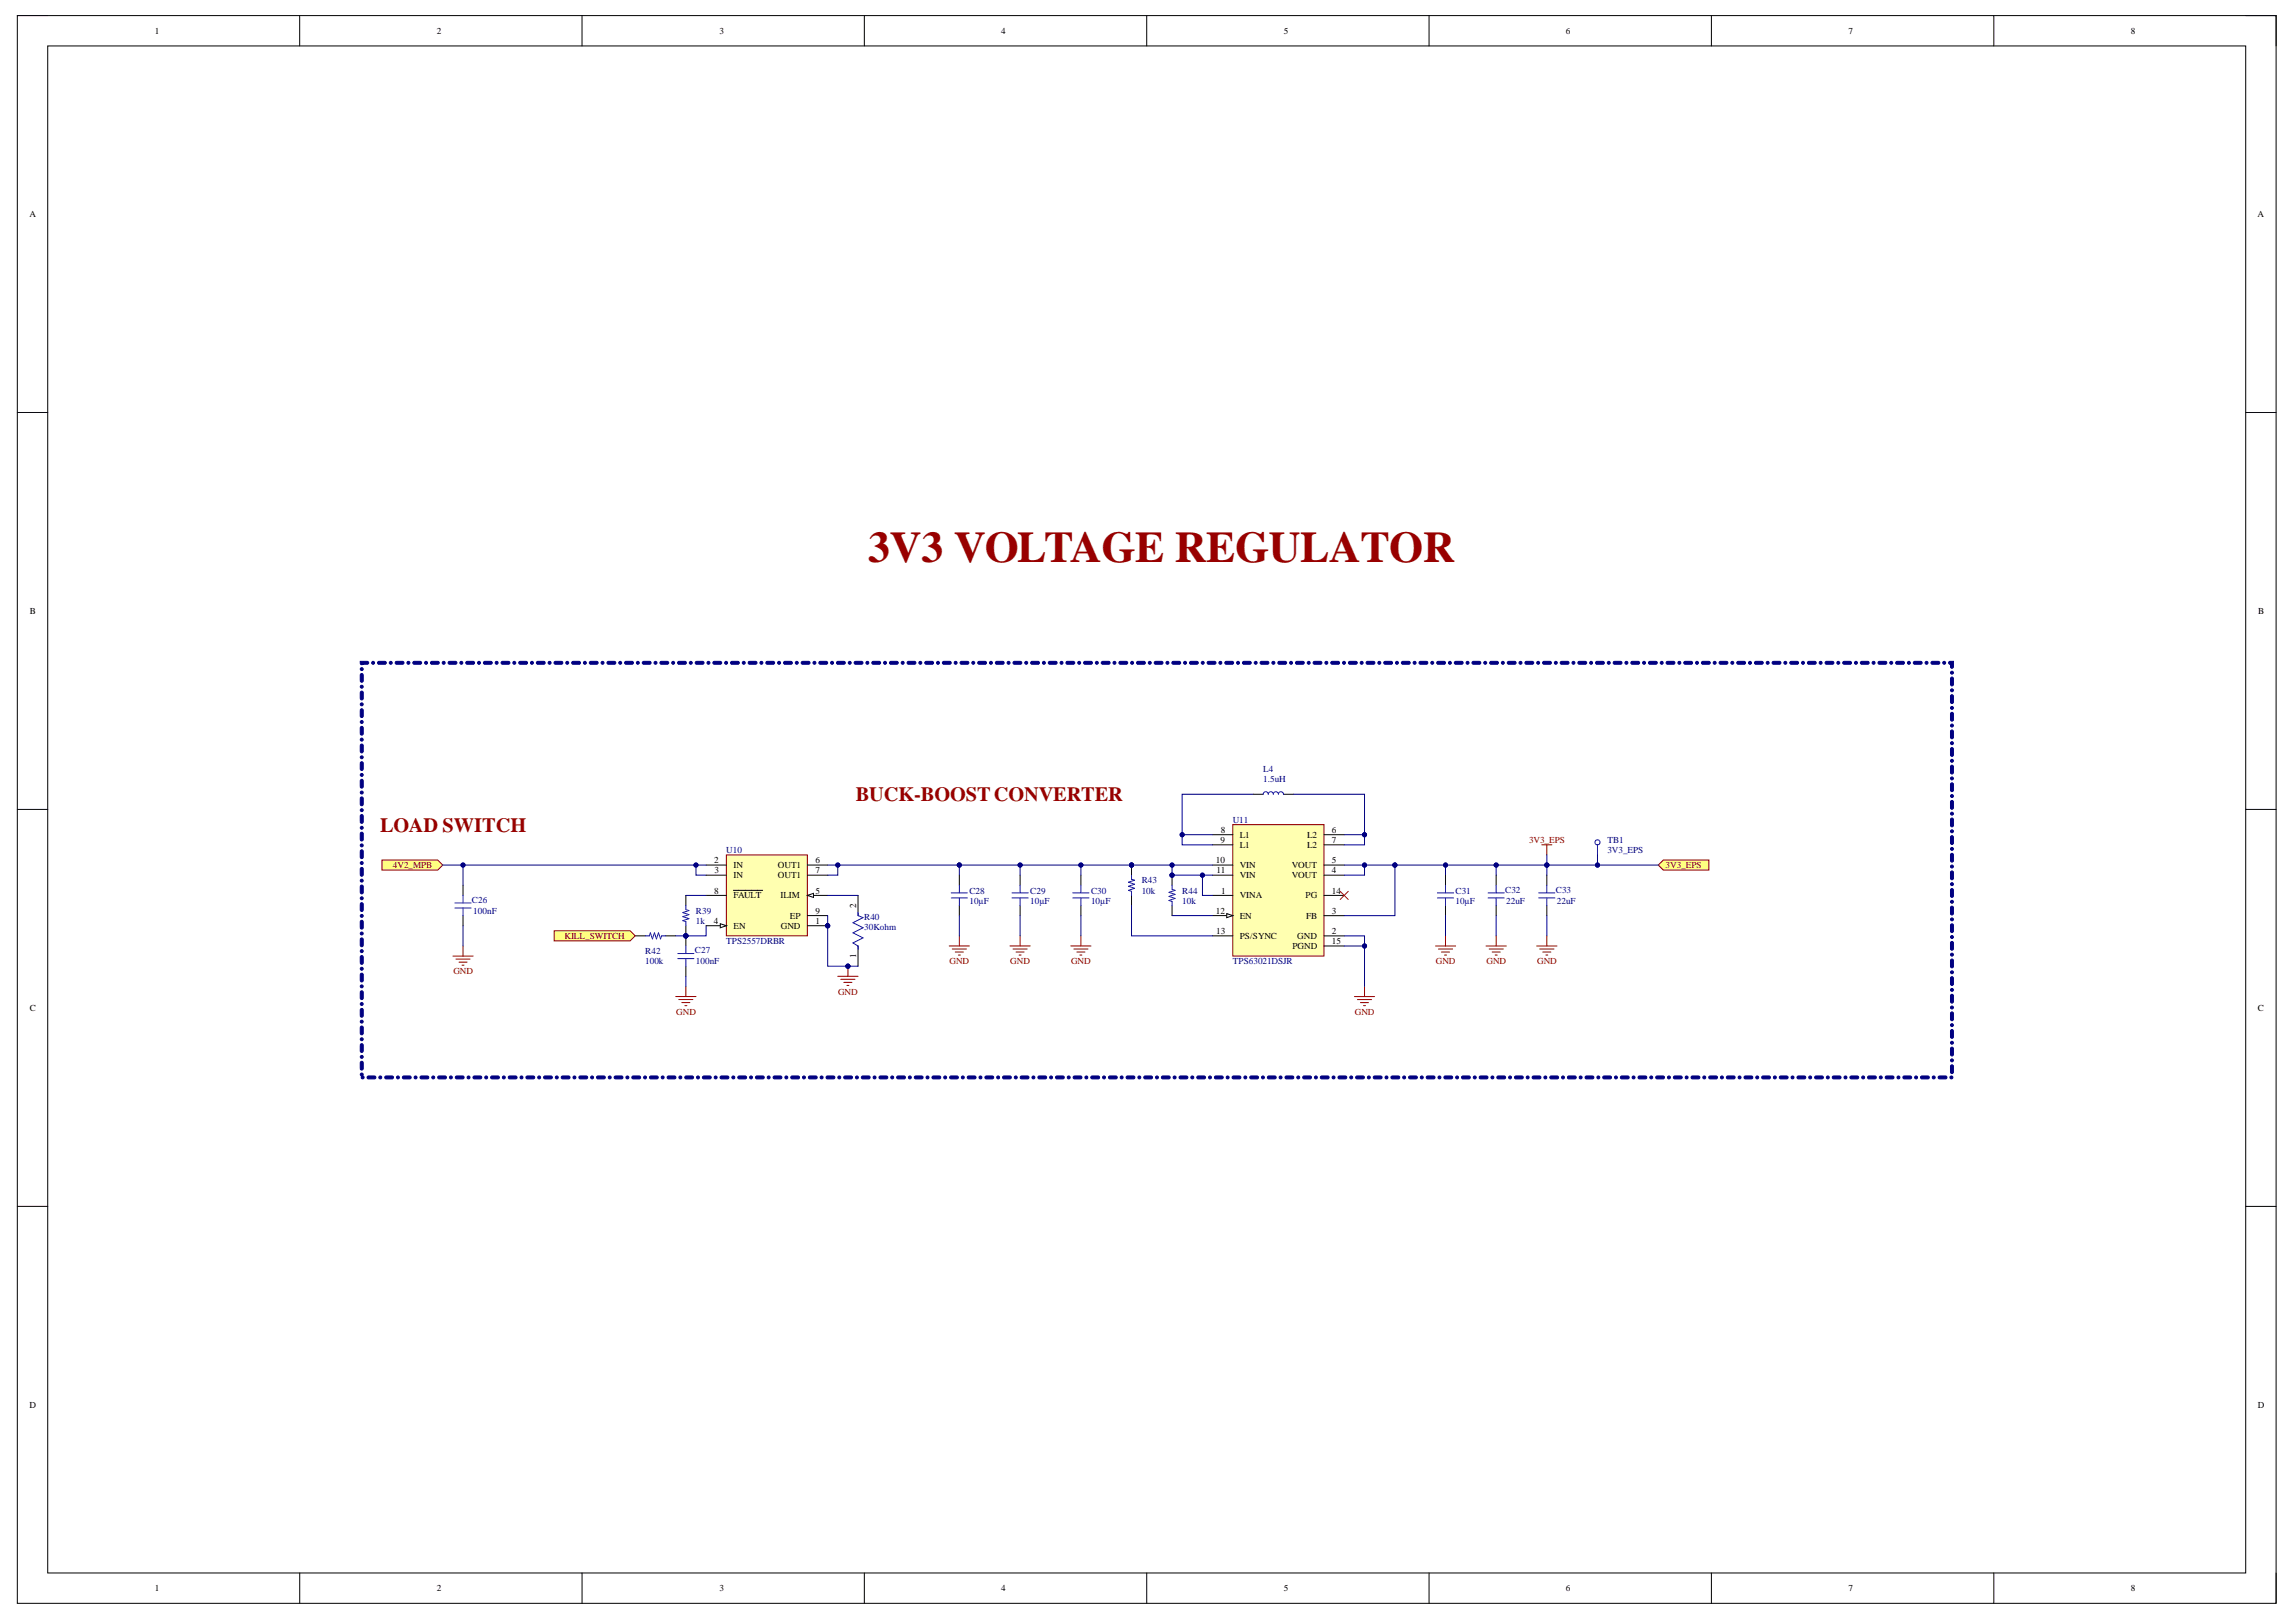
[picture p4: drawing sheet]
<svg xmlns="http://www.w3.org/2000/svg" width="297mm" height="210mm" viewBox="0 0 297 210" stroke-linecap="round" stroke-linejoin="round" font-family="sans-serif">
<defs><g id="words">
<text font-size="5.7" fill="#980000" x="112.3" y="72.8">3V3 VOLTAGE REGULATOR</text>
<g font-size="2.6" fill="#980000">
<text x="49.2" y="107.6">LOAD SWITCH</text>
<text x="110.7" y="103.7">BUCK-BOOSTCONVERTER</text>
</g>
<g font-size="1.2">
<text x="20" y="4.4">1</text>
<text x="56.5" y="4.4">2</text>
<text x="93.1" y="4.4">3</text>
<text x="129.5" y="4.4">4</text>
<text x="166.1" y="4.4">5</text>
<text x="202.6" y="4.4">6</text>
<text x="239.1" y="4.4">7</text>
<text x="275.7" y="4.4">8</text>
<text x="3.8" y="28.1">A</text>
<text x="292.1" y="28.1">A</text>
<text x="3.8" y="79.5">B</text>
<text x="292.2" y="79.5">B</text>
<text x="157.9" y="107.8">8</text>
<text x="172.3" y="107.8">6</text>
<text x="92.4" y="111.7">2</text>
<text x="92.4" y="113">3</text>
<text x="94.9" y="112.3">IN</text>
<text x="94.9" y="113.6">IN</text>
<text x="100.6" y="112.3">OUT1</text>
<text x="100.6" y="113.6">OUT1</text>
<text x="105.5" y="111.7">6</text>
<text x="105.5" y="113">7</text>
<text x="157.3" y="111.7">10</text>
<text x="157.4" y="113">11</text>
<text x="157.9" y="109.1">9</text>
<text x="160.4" y="112.3">VIN</text>
<text x="160.4" y="113.6">VIN</text>
<text x="160.4" y="108.4">L1</text>
<text x="160.4" y="109.7">L1</text>
<text x="167.1" y="113.6">VOUT</text>
<text x="167.1" y="112.3">VOUT</text>
<text x="169.1" y="108.4">L2</text>
<text x="169.1" y="109.7">L2</text>
<text x="172.3" y="113">4</text>
<text x="172.3" y="111.7">5</text>
<text x="172.3" y="109.1">7</text>
<text x="92.4" y="119.6">4</text>
<text x="92.4" y="115.6">8</text>
<text x="94.9" y="116.3">FAULT</text>
<text x="101" y="116.3">ILIM</text>
<text x="102.2" y="118.9">EP</text>
<text x="105.5" y="119.6">1</text>
<text x="105.5" y="115.6">5</text>
<text x="105.5" y="118.3">9</text>
<text x="110.7" y="117.4" transform="rotate(-90 110.7 117.4)">2</text>
<text x="157.3" y="118.3">12</text>
<text x="158" y="115.6">1</text>
<text x="160.4" y="116.3">VINA</text>
<text x="160.4" y="118.9">EN</text>
<text x="168.9" y="116.3">PG</text>
<text x="169" y="118.9">FB</text>
<text x="172.3" y="118.3">3</text>
<text x="172.3" y="115.6">14</text>
<text x="94.9" y="120.2">EN</text>
<text x="101" y="120.2">GND</text>
<text x="110.7" y="123.9" transform="rotate(-90 110.7 123.9)">1</text>
<text x="157.3" y="120.9">13</text>
<text x="160.4" y="121.5">PS/SYNC</text>
<text x="167.2" y="122.8">PGND</text>
<text x="167.8" y="121.5">GND</text>
<text x="172.3" y="120.9">2</text>
<text x="172.3" y="122.2">15</text>
<text x="3.8" y="130.8">C</text>
<text x="292.1" y="130.8">C</text>
<text x="3.8" y="182.2">D</text>
<text x="292.1" y="182.2">D</text>
<text x="20" y="205.9">1</text>
<text x="56.5" y="205.9">2</text>
<text x="93.1" y="205.9">3</text>
<text x="129.5" y="205.9">4</text>
<text x="166.1" y="205.9">5</text>
<text x="202.6" y="205.9">6</text>
<text x="239.1" y="205.9">7</text>
<text x="275.7" y="205.9">8</text>
</g>
<g font-size="1.2" fill="#000080">
<text x="163.4" y="101.2">1.5uH</text>
<text x="163.4" y="99.9">L4</text>
<text x="159.5" y="106.5">U11</text>
<text x="94" y="110.4">U10</text>
<text x="208" y="109.1">TB1</text>
<text x="208" y="110.4">3V3_EPS</text>
<text x="61.1" y="116.8">C26</text>
<text x="61.2" y="118.3">100nF</text>
<text x="90" y="119.6">1k</text>
<text x="90" y="118.3">R39</text>
<text x="111.8" y="119">R40</text>
<text x="125.4" y="116.9">10µF</text>
<text x="125.4" y="115.6">C28</text>
<text x="133.3" y="116.9">10µF</text>
<text x="133.3" y="115.6">C29</text>
<text x="141.1" y="116.9">10µF</text>
<text x="141.1" y="115.6">C30</text>
<text x="147.7" y="115.6">10k</text>
<text x="147.7" y="114.3">R43</text>
<text x="152.9" y="116.9">10k</text>
<text x="152.9" y="115.6">R44</text>
<text x="188.3" y="116.9">10µF</text>
<text x="188.3" y="115.6">C31</text>
<text x="194.7" y="115.5">C32</text>
<text x="194.9" y="116.9">22uF</text>
<text x="201.3" y="115.5">C33</text>
<text x="201.4" y="116.9">22uF</text>
<text x="83.5" y="124.8">100k</text>
<text x="83.5" y="123.5">R42</text>
<text x="89.9" y="123.3">C27</text>
<text x="90" y="124.8">100nF</text>
<text x="94" y="122.2">TPS2557DRBR</text>
<text x="111.8" y="120.3">30Kohm</text>
<text x="159.5" y="124.8">TPS63021DSJR</text>
</g>
<g font-size="1.2" fill="#800000">
<text x="50.8" y="112.3">4V2_MPB</text>
<text x="197.8" y="109.1">3V3_EPS</text>
<text x="215.5" y="112.3">3V3_EPS</text>
<text x="73" y="121.5">KILL_SWITCH</text>
<text x="122.8" y="124.8">GND</text>
<text x="130.7" y="124.8">GND</text>
<text x="138.6" y="124.8">GND</text>
<text x="185.8" y="124.8">GND</text>
<text x="192.3" y="124.8">GND</text>
<text x="198.9" y="124.8">GND</text>
<text x="58.6" y="126.1">GND</text>
<text x="87.5" y="131.3">GND</text>
<text x="108.4" y="128.7">GND</text>
<text x="175.3" y="131.3">GND</text>
</g>
</g></defs>
<g fill="none" stroke="#000" stroke-width=".13">
<path d="M2.2 2h292.3v205.5h-292.3zM2.2 2h4M6.2 5.9h284.3v197.7h-284.3zM38.8 2v3.9M75.3 2v3.9M111.8 2v3.9M148.4 2v3.9M184.9 2v3.9M221.4 2v3.9M257.9 2v3.9M290.5 2h4v3.9M2.2 53.4h4"/>
<path d="M290.5 53.4h4M2.2 104.7h4M59.9 114.6v1.3M59.9 118.5v1.3M290.5 104.7h4M2.2 156.1h4M290.5 156.1h4M38.8 203.6v3.9M75.3 203.6v3.9M111.8 203.6v3.9M148.4 203.6v3.9M184.9 203.6v3.9"/>
<path d="M221.4 203.6v3.9M257.9 203.6v3.9M294.5 203.6v3.9"/>
</g>
<path d="M58.9 116.9h2M58.9 117.5h2M59.9 115.9v1M59.9 117.5v1" fill="none" stroke="#00f" stroke-width=".13"/>
<path d="M58.6 123.7h2.6M59 124.1h1.8M59.4 124.5h1M59.8 124.9h.2M59.9 122.4v1.3" fill="none" stroke="#800000" stroke-width=".13"/>
<path d="M49.4 111.3h7.2l.7 .6-.7 .7h-7.2z" fill-rule="evenodd" fill="#ffff80"/>
<path d="M49.4 111.3h7.2l.7 .6-.7 .7h-7.2z" fill="none" stroke="#800000" stroke-width=".13"/>
<path d="M46.6 139.1a.2 .2 0 0 1 .4 0 .2 .2 0 0 1-.4 0zM46.7 137.4h.2l.1 .1v.8l-.2 .2-.2-.2zM46.6 136.8a.2 .2 0 0 1 .4 0 .2 .2 0 0 1-.4 0zM46.7 135.1h.2l.1 .1v.8l-.2 .2-.2-.2zM46.6 134.5a.2 .2 0 0 1 .4 0 .2 .2 0 0 1-.4 0zM46.7 132.8h.2l.1 .2v.7l-.2 .2-.2-.2zM46.6 132.2a.2 .2 0 0 1 .4 0 .2 .2 0 0 1-.4 0zM46.7 130.6h.2l.1 .1v.7l-.2 .2-.2-.2zM46.6 129.9a.2 .2 0 0 1 .4 0 .2 .2 0 0 1-.4 0zM46.7 128.3h.2l.1 .1v.8l-.2 .2-.2-.2zM46.6 127.6a.2 .2 0 0 1 .4 0 .2 .2 0 0 1-.4 0zM46.7 126h.2l.1 .1v.8l-.2 .2-.2-.2zM46.6 125.4a.2 .2 0 0 1 .4 0 .2 .2 0 0 1-.4 0zM46.7 123.7h.2l.1 .1v.8l-.2 .2-.2-.2zM46.6 123.1a.2 .2 0 0 1 .4 0 .2 .2 0 0 1-.4 0zM46.7 121.4h.2l.1 .2v.7l-.2 .2-.2-.2zM46.6 120.8a.2 .2 0 0 1 .4 0 .2 .2 0 0 1-.4 0zM46.7 119.2h.2l.1 .1v.7l-.2 .2-.2-.2zM46.6 118.5a.2 .2 0 0 1 .4 0 .2 .2 0 0 1-.4 0zM46.7 116.9h.2l.1 .1v.8l-.2 .2-.2-.2zM46.6 116.2a.2 .2 0 0 1 .4 0 .2 .2 0 0 1-.4 0zM46.7 114.6h.2l.1 .1v.8l-.2 .2-.2-.2zM46.6 114a.2 .2 0 0 1 .4 0 .2 .2 0 0 1-.4 0zM46.7 112.3h.2l.1 .1v.8l-.2 .2-.2-.2zM46.6 111.7a.2 .2 0 0 1 .4 0 .2 .2 0 0 1-.4 0zM46.7 110h.2l.1 .2v.7l-.2 .2-.2-.2zM46.6 109.4a.2 .2 0 0 1 .4 0 .2 .2 0 0 1-.4 0zM46.7 107.7h.2l.1 .2v.7l-.2 .2-.2-.2zM46.6 107.1a.2 .2 0 0 1 .4 0 .2 .2 0 0 1-.4 0zM46.7 105.5h.2l.1 .1v.8l-.2 .2-.2-.2zM46.6 104.8a.2 .2 0 0 1 .4 0 .2 .2 0 0 1-.4 0zM46.7 103.2h.2l.1 .1v.8l-.2 .2-.2-.2zM46.6 102.6a.2 .2 0 0 1 .4 0 .2 .2 0 0 1-.4 0zM46.7 100.9h.2l.1 .1v.8l-.2 .2-.2-.2zM46.6 100.3a.2 .2 0 0 1 .4 0 .2 .2 0 0 1-.4 0zM46.7 98.6h.2l.1 .2v.7l-.2 .2-.2-.2zM46.6 98a.2 .2 0 0 1 .4 0 .2 .2 0 0 1-.4 0zM46.7 96.3h.2l.1 .2v.7l-.2 .2-.2-.2zM46.6 95.7a.2 .2 0 0 1 .4 0 .2 .2 0 0 1-.4 0zM46.7 94.1l.1-.1 .2 .2v.7l-.2 .2-.2-.2zM46.6 93.4a.2 .2 0 0 1 .4 0 .2 .2 0 0 1-.4 0zM46.7 91.8l.1-.1 .2 .2v.8l-.2 .2-.2-.2zM46.6 91.1a.2 .2 0 0 1 .4 0 .2 .2 0 0 1-.4 0zM46.7 89.5h.2l.1 .1v.8l-.2 .2-.2-.2zM46.6 88.9a.2 .2 0 0 1 .4 0 .2 .2 0 0 1-.4 0zM46.7 87.2h.2l.1 .1v.8l-.2 .2-.2-.2zM46.6 86.6a.2 .2 0 0 1 .4 0 .2 .2 0 0 1-.4 0zM46.6 85.6h.9l.2 .2-.2 .2h-.7l.2-.2-.1 .2h-.1h-.1zM48.1 85.8a.2 .2 0 0 1 .4 0 .2 .2 0 0 1-.4 0zM48.9 85.6h.9l.2 .2-.2 .2h-.8l-.1-.1zM50.4 85.8a.19 .19 0 0 1 .3 0 .19 .19 0 0 1-.3 0zM51.2 85.6h.9l.2 .2-.2 .2h-.8l-.1-.1zM52.6 85.8a.2 .2 0 0 1 .4 0 .2 .2 0 0 1-.4 0zM53.5 85.6h.9l.1 .2-.1 .2h-.8l-.1-.1zM54.9 85.8a.2 .2 0 0 1 .4 0 .2 .2 0 0 1-.4 0zM55.7 85.6h.9l.2 .2-.2 .2h-.7l-.2-.1zM57.2 85.8a.2 .2 0 0 1 .4 0 .2 .2 0 0 1-.4 0zM58 85.6h.9l.2 .2-.2 .2h-.7l-.2-.1zM59.5 85.8a.2 .2 0 0 1 .4 0 .2 .2 0 0 1-.4 0zM60.3 85.6h.9l.2 .2-.2 .2h-.8l-.1-.1zM61.8 85.8a.2 .2 0 0 1 .4 0 .2 .2 0 0 1-.4 0zM62.6 85.6h.9l.2 .2-.2 .2h-.8l-.1-.1zM64.1 85.8a.19 .19 0 0 1 .3 0 .19 .19 0 0 1-.3 0zM64.9 85.6h.9l.2 .2-.2 .2h-.8l-.1-.1zM66.3 85.8a.2 .2 0 0 1 .4 0 .2 .2 0 0 1-.4 0zM67.2 85.6h.9l.1 .2-.1 .2h-.8l-.1-.1zM68.6 85.8a.2 .2 0 0 1 .4 0 .2 .2 0 0 1-.4 0zM69.4 85.6h.9l.2 .2-.2 .2h-.7l-.2-.1zM70.9 85.8a.2 .2 0 0 1 .4 0 .2 .2 0 0 1-.4 0zM71.7 85.6h.9l.2 .2-.2 .2h-.7l-.2-.1zM73.2 85.8a.2 .2 0 0 1 .4 0 .2 .2 0 0 1-.4 0zM74 85.6h.9l.2 .2-.2 .2h-.8l-.1-.1zM75.5 85.8a.2 .2 0 0 1 .4 0 .2 .2 0 0 1-.4 0zM76.3 85.6h.9l.2 .2-.2 .2h-.8l-.1-.1zM77.8 85.8a.19 .19 0 0 1 .3 0 .19 .19 0 0 1-.3 0zM78.6 85.6h.9l.2 .2-.2 .2h-.8l-.1-.1zM80 85.8a.2 .2 0 0 1 .4 0 .2 .2 0 0 1-.4 0zM80.9 85.6h.9l.1 .2-.1 .2h-.8l-.1-.1zM82.3 85.8a.2 .2 0 0 1 .4 0 .2 .2 0 0 1-.4 0zM83.1 85.6h.9l.2 .2-.2 .2h-.7l-.2-.1zM84.6 85.8a.2 .2 0 0 1 .4 0 .2 .2 0 0 1-.4 0zM85.4 85.6h.9l.2 .2-.2 .2h-.7l-.2-.1zM86.9 85.8a.2 .2 0 0 1 .4 0 .2 .2 0 0 1-.4 0zM87.7 85.6h.9l.2 .2-.2 .2h-.8l-.1-.1zM89.2 85.8a.2 .2 0 0 1 .4 0 .2 .2 0 0 1-.4 0zM90 85.6h.9l.2 .2-.2 .2h-.8l-.1-.1zM91.5 85.8a.19 .19 0 0 1 .3 0 .19 .19 0 0 1-.3 0zM92.3 85.6h.9l.2 .2-.2 .2h-.8l-.1-.1zM93.7 85.8a.2 .2 0 0 1 .4 0 .2 .2 0 0 1-.4 0zM94.6 85.6h.9l.1 .2-.1 .2h-.8l-.1-.1zM96 85.8a.2 .2 0 0 1 .4 0 .2 .2 0 0 1-.4 0zM96.8 85.6h.9l.2 .2-.2 .2h-.7l-.2-.1zM98.3 85.8a.2 .2 0 0 1 .4 0 .2 .2 0 0 1-.4 0zM99.1 85.6h.9l.2 .2-.2 .2h-.7l-.2-.2zM100.6 85.8a.2 .2 0 0 1 .4 0 .2 .2 0 0 1-.4 0zM101.4 85.6h.9l.2 .2-.2 .2h-.7l-.2-.1zM102.9 85.8a.2 .2 0 0 1 .4 0 .2 .2 0 0 1-.4 0zM103.7 85.6h.9l.2 .2-.2 .2h-.8l-.1-.1zM105.2 85.8a.2 .2 0 0 1 .4 0 .2 .2 0 0 1-.4 0zM106 85.6h.9l.2 .2-.2 .2h-.8l-.1-.1zM107.5 85.8a.19 .19 0 0 1 .3 0 .19 .19 0 0 1-.3 0zM108.3 85.6h.9l.2 .2-.2 .2h-.8l-.1-.1zM109.7 85.8a.2 .2 0 0 1 .4 0 .2 .2 0 0 1-.4 0zM110.6 85.6h.9l.1 .2-.1 .2h-.8l-.1-.1zM112 85.8a.2 .2 0 0 1 .4 0 .2 .2 0 0 1-.4 0zM112.8 85.6h.9l.2 .2-.2 .2h-.7l-.2-.1zM114.3 85.8a.2 .2 0 0 1 .4 0 .2 .2 0 0 1-.4 0zM115.1 85.6h.9l.2 .2-.2 .2h-.7l-.2-.1zM116.6 85.8a.2 .2 0 0 1 .4 0 .2 .2 0 0 1-.4 0zM117.4 85.6h.9l.2 .2-.2 .2h-.8l-.1-.1zM118.9 85.8a.2 .2 0 0 1 .4 0 .2 .2 0 0 1-.4 0zM119.7 85.6h.9l.2 .2-.2 .2h-.8l-.1-.1zM121.2 85.8a.19 .19 0 0 1 .3 0 .19 .19 0 0 1-.3 0zM122 85.6h.9l.2 .2-.2 .2h-.8l-.1-.1zM123.4 85.8a.2 .2 0 0 1 .4 0 .2 .2 0 0 1-.4 0zM124.3 85.6h.9l.1 .2-.1 .2h-.8l-.1-.1zM125.7 85.8a.2 .2 0 0 1 .4 0 .2 .2 0 0 1-.4 0zM126.5 85.6h.9l.2 .2-.2 .2h-.7l-.2-.1zM128 85.8a.2 .2 0 0 1 .4 0 .2 .2 0 0 1-.4 0zM128.8 85.6h.9l.2 .2-.2 .2h-.7l-.2-.1zM130.3 85.8a.2 .2 0 0 1 .4 0 .2 .2 0 0 1-.4 0zM131.1 85.6h.9l.2 .2-.2 .2h-.8l-.1-.1zM132.6 85.8a.2 .2 0 0 1 .4 0 .2 .2 0 0 1-.4 0zM133.4 85.6h.9l.2 .2-.2 .2h-.8l-.1-.1zM134.9 85.8a.19 .19 0 0 1 .3 0 .19 .19 0 0 1-.3 0zM135.7 85.6h.9l.2 .2-.2 .2h-.8l-.1-.1zM137.1 85.8a.2 .2 0 0 1 .4 0 .2 .2 0 0 1-.4 0zM138 85.6h.9l.1 .2-.1 .2h-.8l-.1-.1zM139.4 85.8a.2 .2 0 0 1 .4 0 .2 .2 0 0 1-.4 0zM140.2 85.6h.9l.2 .2-.2 .2h-.7l-.2-.1zM141.7 85.8a.2 .2 0 0 1 .4 0 .2 .2 0 0 1-.4 0zM142.5 85.6h.9l.2 .2-.2 .2h-.7l-.2-.1zM144 85.8a.2 .2 0 0 1 .4 0 .2 .2 0 0 1-.4 0zM144.8 85.6h.9l.2 .2-.2 .2h-.8l-.1-.1zM146.3 85.8a.2 .2 0 0 1 .4 0 .2 .2 0 0 1-.4 0zM147.1 85.6h.9l.2 .2-.2 .2h-.8l-.1-.1zM148.6 85.8a.19 .19 0 0 1 .3 0 .19 .19 0 0 1-.3 0zM149.4 85.6h.9l.2 .2-.2 .2h-.8l-.1-.1zM150.8 85.8a.2 .2 0 0 1 .4 0 .2 .2 0 0 1-.4 0zM151.7 85.6h.9l.1 .2-.1 .2h-.8l-.1-.1zM153.1 85.8a.2 .2 0 0 1 .4 0 .2 .2 0 0 1-.4 0zM153.9 85.6h.9l.2 .2-.2 .2h-.7l-.2-.1zM155.4 85.8a.2 .2 0 0 1 .4 0 .2 .2 0 0 1-.4 0zM156.2 85.6h.9l.2 .2-.2 .2h-.7l-.2-.1zM157.7 85.8a.2 .2 0 0 1 .4 0 .2 .2 0 0 1-.4 0zM158.5 85.6h.9l.2 .2-.2 .2h-.8l-.1-.1zM160 85.8a.2 .2 0 0 1 .4 0 .2 .2 0 0 1-.4 0zM160.8 85.6h.9l.2 .2-.2 .2h-.8l-.2-.2zM162.3 85.8a.19 .19 0 0 1 .3 0 .19 .19 0 0 1-.3 0zM163.1 85.6h.9l.2 .2-.2 .2h-.8l-.2-.2zM164.6 85.8a.19 .19 0 0 1 .3 0 .19 .19 0 0 1-.3 0zM165.4 85.6h.9l.2 .2-.2 .2h-.8l-.1-.1zM166.8 85.8a.2 .2 0 0 1 .4 0 .2 .2 0 0 1-.4 0zM167.7 85.6h.8l.2 .2-.2 .2h-.7l-.1-.1zM169.1 85.8a.2 .2 0 0 1 .4 0 .2 .2 0 0 1-.4 0zM169.9 85.6h.9l.2 .2-.2 .2h-.7l-.2-.1zM171.4 85.8a.2 .2 0 0 1 .4 0 .2 .2 0 0 1-.4 0zM172.2 85.6h.9l.2 .2-.2 .2h-.7l-.2-.1zM173.7 85.8a.2 .2 0 0 1 .4 0 .2 .2 0 0 1-.4 0zM174.5 85.6h.9l.2 .2-.2 .2h-.8l-.1-.1zM176 85.8a.2 .2 0 0 1 .4 0 .2 .2 0 0 1-.4 0zM176.8 85.6h.9l.2 .2-.2 .2h-.8l-.1-.1zM178.3 85.8a.19 .19 0 0 1 .3 0 .19 .19 0 0 1-.3 0zM179.1 85.6h.9l.2 .2-.2 .2h-.8l-.1-.1zM180.5 85.8a.2 .2 0 0 1 .4 0 .2 .2 0 0 1-.4 0zM181.4 85.6h.9l.1 .2-.1 .2h-.8l-.1-.1zM182.8 85.8a.2 .2 0 0 1 .4 0 .2 .2 0 0 1-.4 0zM183.6 85.6h.9l.2 .2-.2 .2h-.7l-.2-.1zM185.1 85.8a.2 .2 0 0 1 .4 0 .2 .2 0 0 1-.4 0zM185.9 85.6h.9l.2 .2-.2 .2h-.7l-.2-.1zM187.4 85.8a.2 .2 0 0 1 .4 0 .2 .2 0 0 1-.4 0zM188.2 85.6h.9l.2 .2-.2 .2h-.8l-.1-.1zM189.7 85.8a.2 .2 0 0 1 .4 0 .2 .2 0 0 1-.4 0zM190.5 85.6h.9l.2 .2-.2 .2h-.8l-.1-.1zM192 85.8a.19 .19 0 0 1 .3 0 .19 .19 0 0 1-.3 0zM192.8 85.6h.9l.2 .2-.2 .2h-.8l-.1-.1zM194.2 85.8a.2 .2 0 0 1 .4 0 .2 .2 0 0 1-.4 0zM195.1 85.6h.9l.1 .2-.1 .2h-.8l-.1-.1zM196.5 85.8a.2 .2 0 0 1 .4 0 .2 .2 0 0 1-.4 0zM197.3 85.6h.9l.2 .2-.2 .2h-.7l-.2-.1zM198.8 85.8a.2 .2 0 0 1 .4 0 .2 .2 0 0 1-.4 0zM199.6 85.6h.9l.2 .2-.2 .2h-.7l-.2-.1zM201.1 85.8a.2 .2 0 0 1 .4 0 .2 .2 0 0 1-.4 0zM201.9 85.6h.9l.2 .2-.2 .2h-.8l-.1-.1zM203.4 85.8a.2 .2 0 0 1 .4 0 .2 .2 0 0 1-.4 0zM204.2 85.6h.9l.2 .2-.2 .2h-.8l-.1-.1zM205.7 85.8a.19 .19 0 0 1 .3 0 .19 .19 0 0 1-.3 0zM206.5 85.6h.9l.2 .2-.2 .2h-.8l-.1-.1zM207.9 85.8a.2 .2 0 0 1 .4 0 .2 .2 0 0 1-.4 0zM208.8 85.6h.9l.1 .2-.1 .2h-.8l-.1-.1zM210.2 85.8a.2 .2 0 0 1 .4 0 .2 .2 0 0 1-.4 0zM211 85.6h.9l.2 .2-.2 .2h-.7l-.2-.1zM212.5 85.8a.2 .2 0 0 1 .4 0 .2 .2 0 0 1-.4 0zM213.3 85.6h.9l.2 .2-.2 .2h-.7l-.2-.1zM214.8 85.8a.2 .2 0 0 1 .4 0 .2 .2 0 0 1-.4 0zM215.6 85.6h.9l.2 .2-.2 .2h-.8l-.1-.1zM217.1 85.8a.2 .2 0 0 1 .4 0 .2 .2 0 0 1-.4 0zM217.9 85.6h.9l.2 .2-.2 .2h-.8l-.1-.1zM219.4 85.8a.19 .19 0 0 1 .3 0 .19 .19 0 0 1-.3 0zM220.2 85.6h.9l.2 .2-.2 .2h-.8l-.1-.1zM221.6 85.8a.2 .2 0 0 1 .4 0 .2 .2 0 0 1-.4 0zM222.5 85.6h.9l.1 .2-.1 .2h-.8l-.2-.2zM223.9 85.8a.2 .2 0 0 1 .4 0 .2 .2 0 0 1-.4 0zM224.7 85.6h.9l.2 .2-.2 .2h-.7l-.2-.2zM226.2 85.8a.2 .2 0 0 1 .4 0 .2 .2 0 0 1-.4 0zM227 85.6h.9l.2 .2-.2 .2h-.7l-.2-.1zM228.5 85.8a.2 .2 0 0 1 .4 0 .2 .2 0 0 1-.4 0zM229.3 85.6h.9l.2 .2-.2 .2h-.7l-.2-.1zM230.8 85.8a.2 .2 0 0 1 .4 0 .2 .2 0 0 1-.4 0zM231.6 85.6h.9l.2 .2-.2 .2h-.8l-.1-.1zM233.1 85.8a.19 .19 0 0 1 .3 0 .19 .19 0 0 1-.3 0zM233.9 85.6h.9l.2 .2-.2 .2h-.8l-.1-.1zM235.4 85.8a.19 .19 0 0 1 .3 0 .19 .19 0 0 1-.3 0zM236.2 85.6h.9l.2 .2-.2 .2h-.8l-.1-.1zM237.6 85.8a.2 .2 0 0 1 .4 0 .2 .2 0 0 1-.4 0zM238.5 85.6h.8l.2 .2-.2 .2h-.7l-.1-.1zM239.9 85.8a.2 .2 0 0 1 .4 0 .2 .2 0 0 1-.4 0zM240.7 85.6h.9l.2 .2-.2 .2h-.7l-.2-.1zM242.2 85.8a.2 .2 0 0 1 .4 0 .2 .2 0 0 1-.4 0zM243 85.6h.9l.2 .2-.2 .2h-.7l-.2-.1zM244.5 85.8a.2 .2 0 0 1 .4 0 .2 .2 0 0 1-.4 0zM245.3 85.6h.9l.2 .2-.2 .2h-.8l-.1-.1zM246.8 85.8a.19 .19 0 0 1 .3 0 .19 .19 0 0 1-.3 0zM247.6 85.6h.9l.2 .2-.2 .2h-.8l-.1-.1zM249.1 85.8a.19 .19 0 0 1 .3 0 .19 .19 0 0 1-.3 0zM249.9 85.6h.9l.2 .2-.2 .2h-.8l-.1-.1zM251.3 85.8a.2 .2 0 0 1 .4 0 .2 .2 0 0 1-.4 0zM252.2 85.6h.5v.8h-.3l-.1-.6 .2 .2-.3-.1zM252.3 87.1a.2 .2 0 0 1 .4 0 .2 .2 0 0 1-.4 0zM252.4 87.7h.3v.1v.8l-.2 .2-.2-.2zM252.3 89.3a.2 .2 0 0 1 .4 0 .2 .2 0 0 1-.4 0zM252.4 90h.3v.1v.8l-.2 .1-.2-.1zM252.3 91.6a.2 .2 0 0 1 .4 0 .2 .2 0 0 1-.4 0zM252.4 92.2h.3v.2v.7l-.2 .2-.2-.2zM252.3 93.9a.2 .2 0 0 1 .4 0 .2 .2 0 0 1-.4 0zM252.4 94.5h.3v.2v.7l-.2 .2-.2-.2zM252.3 96.2a.2 .2 0 0 1 .4 0 .2 .2 0 0 1-.4 0zM252.4 96.8h.3v.1v.8l-.2 .2-.2-.2zM252.3 98.5a.2 .2 0 0 1 .4 0 .2 .2 0 0 1-.4 0zM252.4 99.1h.3v.1v.8l-.2 .2-.2-.2zM252.3 100.7a.2 .2 0 0 1 .4 0 .2 .2 0 0 1-.4 0zM252.4 101.4h.3v.1v.8l-.2 .1-.2-.1zM252.3 103a.2 .2 0 0 1 .4 0 .2 .2 0 0 1-.4 0zM252.4 103.6h.3v.2v.7l-.2 .2-.2-.2zM252.3 105.3a.2 .2 0 0 1 .4 0 .2 .2 0 0 1-.4 0zM252.4 105.9h.3v.2v.7l-.2 .2-.2-.2zM252.3 107.6a.2 .2 0 0 1 .4 0 .2 .2 0 0 1-.4 0zM252.4 108.2h.3v.1v.8l-.2 .2-.2-.2zM252.3 109.9a.2 .2 0 0 1 .4 0 .2 .2 0 0 1-.4 0zM252.4 110.5h.3v.1v.8l-.2 .2-.2-.2zM252.3 112.1a.2 .2 0 0 1 .4 0 .2 .2 0 0 1-.4 0zM252.4 112.8h.3v.1v.8l-.2 .1-.2-.1zM252.3 114.4a.2 .2 0 0 1 .4 0 .2 .2 0 0 1-.4 0zM252.4 115h.3v.2v.7l-.2 .2-.2-.2zM252.3 116.7a.2 .2 0 0 1 .4 0 .2 .2 0 0 1-.4 0zM252.4 117.3h.3v.2v.7l-.2 .2-.2-.2zM252.3 119a.2 .2 0 0 1 .4 0 .2 .2 0 0 1-.4 0zM252.4 119.6h.3v.1v.8l-.2 .2-.2-.2zM252.3 121.3a.2 .2 0 0 1 .4 0 .2 .2 0 0 1-.4 0zM252.4 121.9h.3v.1v.8l-.2 .2-.2-.2zM252.3 123.5a.2 .2 0 0 1 .4 0 .2 .2 0 0 1-.4 0zM252.4 124.2h.3v.1v.8l-.2 .2-.2-.2zM252.3 125.8a.2 .2 0 0 1 .4 0 .2 .2 0 0 1-.4 0zM252.4 126.4h.3v.2v.7l-.2 .2-.2-.2zM252.3 128.1a.2 .2 0 0 1 .4 0 .2 .2 0 0 1-.4 0zM252.4 128.7h.3v.2v.7l-.2 .2-.2-.2zM252.3 130.4a.2 .2 0 0 1 .4 0 .2 .2 0 0 1-.4 0zM252.4 131h.3v.1v.8l-.2 .2-.2-.2zM252.3 132.7a.2 .2 0 0 1 .4 0 .2 .2 0 0 1-.4 0zM252.4 133.3h.3v.1v.8l-.2 .2-.2-.2zM252.3 134.9a.2 .2 0 0 1 .4 0 .2 .2 0 0 1-.4 0zM252.4 135.6h.3v.1v.8l-.2 .2-.2-.2zM252.3 137.2a.2 .2 0 0 1 .4 0 .2 .2 0 0 1-.4 0zM252.4 137.9l.1-.1 .2 .2v.7l-.2 .2-.2-.2zM252.3 139.4a.19 .19 0 0 1 .3 0 .19 .19 0 0 1-.3 0zM250.8 139.3l.9-.1 .2 .2-.2 .2h-.8h-.1zM250 139.4a.2 .2 0 0 1 .4 0 .2 .2 0 0 1-.4 0zM248.5 139.3l.9-.1 .2 .2-.2 .2h-.8h-.1zM247.7 139.4a.2 .2 0 0 1 .4 0 .2 .2 0 0 1-.4 0zM246.2 139.3l.9-.1 .2 .2-.2 .2h-.7h-.2zM245.4 139.4a.2 .2 0 0 1 .4 0 .2 .2 0 0 1-.4 0zM243.9 139.3l.9-.1 .2 .2-.2 .2h-.7h-.2zM243.1 139.4a.2 .2 0 0 1 .4 0 .2 .2 0 0 1-.4 0zM241.7 139.3l.9-.1 .2 .2-.2 .2h-.8h-.1zM240.8 139.4a.2 .2 0 0 1 .4 0 .2 .2 0 0 1-.4 0zM239.4 139.3l.9-.1 .2 .2-.2 .2h-.8h-.1zM238.6 139.4a.19 .19 0 0 1 .3 0 .19 .19 0 0 1-.3 0zM237.1 139.3l.9-.1 .2 .2-.2 .2h-.8h-.1zM236.3 139.4a.2 .2 0 0 1 .4 0 .2 .2 0 0 1-.4 0zM234.8 139.3l.9-.1 .2 .2-.2 .2h-.8h-.1zM234 139.4a.2 .2 0 0 1 .4 0 .2 .2 0 0 1-.4 0zM232.5 139.3l.9-.1 .2 .2-.2 .2h-.7h-.2zM231.7 139.4a.2 .2 0 0 1 .4 0 .2 .2 0 0 1-.4 0zM230.2 139.3l.9-.1 .2 .2-.2 .2h-.7h-.2zM229.4 139.4a.2 .2 0 0 1 .4 0 .2 .2 0 0 1-.4 0zM228 139.3l.9-.1 .1 .2-.1 .2h-.8h-.1zM227.1 139.4a.2 .2 0 0 1 .4 0 .2 .2 0 0 1-.4 0zM225.7 139.3l.9-.1 .2 .2-.2 .2h-.8h-.1zM224.9 139.4a.19 .19 0 0 1 .3 0 .19 .19 0 0 1-.3 0zM223.4 139.3l.9-.1 .2 .2-.2 .2h-.8h-.1zM222.6 139.4a.2 .2 0 0 1 .4 0 .2 .2 0 0 1-.4 0zM221.1 139.3l.9-.1 .2 .2-.2 .2h-.8h-.1zM220.3 139.4a.2 .2 0 0 1 .4 0 .2 .2 0 0 1-.4 0zM218.8 139.3l.9-.1 .2 .2-.2 .2h-.7h-.2zM218 139.4a.2 .2 0 0 1 .4 0 .2 .2 0 0 1-.4 0zM216.5 139.3l.9-.1 .2 .2-.2 .2h-.7h-.2zM215.7 139.4a.2 .2 0 0 1 .4 0 .2 .2 0 0 1-.4 0zM214.3 139.3l.8-.1 .2 .2-.2 .2h-.7l-.2-.2zM213.4 139.4a.2 .2 0 0 1 .4 0 .2 .2 0 0 1-.4 0zM212 139.3l.9-.1 .2 .2-.2 .2h-.8l-.2-.2zM211.2 139.4a.19 .19 0 0 1 .3 0 .19 .19 0 0 1-.3 0zM209.7 139.3l.9-.1 .2 .2-.2 .2h-.8h-.1zM208.9 139.4a.19 .19 0 0 1 .3 0 .19 .19 0 0 1-.3 0zM207.4 139.3l.9-.1 .2 .2-.2 .2h-.8h-.1zM206.6 139.4a.2 .2 0 0 1 .4 0 .2 .2 0 0 1-.4 0zM205.1 139.3l.9-.1 .2 .2-.2 .2h-.7h-.2zM204.3 139.4a.2 .2 0 0 1 .4 0 .2 .2 0 0 1-.4 0zM202.8 139.3l.9-.1 .2 .2-.2 .2h-.7h-.2zM202 139.4a.2 .2 0 0 1 .4 0 .2 .2 0 0 1-.4 0zM200.6 139.3l.8-.1 .2 .2-.2 .2h-.7h-.1zM199.7 139.4a.2 .2 0 0 1 .4 0 .2 .2 0 0 1-.4 0zM198.3 139.3l.9-.1 .2 .2-.2 .2h-.8h-.1zM197.5 139.4a.19 .19 0 0 1 .3 0 .19 .19 0 0 1-.3 0zM196 139.3l.9-.1 .2 .2-.2 .2h-.8h-.1zM195.2 139.4a.19 .19 0 0 1 .3 0 .19 .19 0 0 1-.3 0zM193.7 139.3l.9-.1 .2 .2-.2 .2h-.8h-.1zM192.9 139.4a.2 .2 0 0 1 .4 0 .2 .2 0 0 1-.4 0zM191.4 139.3l.9-.1 .2 .2-.2 .2h-.7h-.2zM190.6 139.4a.2 .2 0 0 1 .4 0 .2 .2 0 0 1-.4 0zM189.1 139.3l.9-.1 .2 .2-.2 .2h-.7h-.2zM188.3 139.4a.2 .2 0 0 1 .4 0 .2 .2 0 0 1-.4 0zM186.9 139.3l.8-.1 .2 .2-.2 .2h-.7h-.1zM186 139.4a.2 .2 0 0 1 .4 0 .2 .2 0 0 1-.4 0zM184.6 139.3l.9-.1 .2 .2-.2 .2h-.8h-.1zM183.8 139.4a.19 .19 0 0 1 .3 0 .19 .19 0 0 1-.3 0zM182.3 139.3l.9-.1 .2 .2-.2 .2h-.8h-.1zM181.5 139.4a.19 .19 0 0 1 .3 0 .19 .19 0 0 1-.3 0zM180 139.3l.9-.1 .2 .2-.2 .2h-.8h-.1zM179.2 139.4a.2 .2 0 0 1 .4 0 .2 .2 0 0 1-.4 0zM177.7 139.3l.9-.1 .2 .2-.2 .2h-.7h-.2zM176.9 139.4a.2 .2 0 0 1 .4 0 .2 .2 0 0 1-.4 0zM175.4 139.3l.9-.1 .2 .2-.2 .2h-.7h-.2zM174.6 139.4a.2 .2 0 0 1 .4 0 .2 .2 0 0 1-.4 0zM173.2 139.3l.8-.1 .2 .2-.2 .2h-.7h-.1zM172.3 139.4a.2 .2 0 0 1 .4 0 .2 .2 0 0 1-.4 0zM170.9 139.3l.9-.1 .2 .2-.2 .2h-.8h-.1zM170.1 139.4a.19 .19 0 0 1 .3 0 .19 .19 0 0 1-.3 0zM168.6 139.3l.9-.1 .2 .2-.2 .2h-.8h-.1zM167.8 139.4a.19 .19 0 0 1 .3 0 .19 .19 0 0 1-.3 0zM166.3 139.3l.9-.1 .2 .2-.2 .2h-.8h-.1zM165.5 139.4a.2 .2 0 0 1 .4 0 .2 .2 0 0 1-.4 0zM164 139.3l.9-.1 .2 .2-.2 .2h-.7h-.2zM163.2 139.4a.2 .2 0 0 1 .4 0 .2 .2 0 0 1-.4 0zM161.7 139.3l.9-.1 .2 .2-.2 .2h-.7h-.2zM160.9 139.4a.2 .2 0 0 1 .4 0 .2 .2 0 0 1-.4 0zM159.5 139.3l.8-.1 .2 .2-.2 .2h-.7h-.1zM158.6 139.4a.2 .2 0 0 1 .4 0 .2 .2 0 0 1-.4 0zM157.2 139.3l.9-.1 .2 .2-.2 .2h-.8h-.1zM156.4 139.4a.19 .19 0 0 1 .3 0 .19 .19 0 0 1-.3 0zM154.9 139.3l.9-.1 .2 .2-.2 .2h-.8h-.1zM154.1 139.4a.19 .19 0 0 1 .3 0 .19 .19 0 0 1-.3 0zM152.6 139.3l.9-.1 .2 .2-.2 .2h-.8l-.2-.2zM151.8 139.4a.2 .2 0 0 1 .4 0 .2 .2 0 0 1-.4 0zM150.3 139.3l.9-.1 .2 .2-.2 .2h-.8h-.1zM149.5 139.4a.2 .2 0 0 1 .4 0 .2 .2 0 0 1-.4 0zM148 139.3l.9-.1 .2 .2-.2 .2h-.7h-.2zM147.2 139.4a.2 .2 0 0 1 .4 0 .2 .2 0 0 1-.4 0zM145.7 139.3l.9-.1 .2 .2-.2 .2h-.7h-.2zM144.9 139.4a.2 .2 0 0 1 .4 0 .2 .2 0 0 1-.4 0zM143.5 139.3l.9-.1 .1 .2-.1 .2h-.8h-.1zM142.6 139.4a.2 .2 0 0 1 .4 0 .2 .2 0 0 1-.4 0zM141.2 139.3l.9-.1 .2 .2-.2 .2h-.8h-.1zM140.4 139.4a.19 .19 0 0 1 .3 0 .19 .19 0 0 1-.3 0zM138.9 139.3l.9-.1 .2 .2-.2 .2h-.8h-.1zM138.1 139.4a.2 .2 0 0 1 .4 0 .2 .2 0 0 1-.4 0zM136.6 139.3l.9-.1 .2 .2-.2 .2h-.8h-.1zM135.8 139.4a.2 .2 0 0 1 .4 0 .2 .2 0 0 1-.4 0zM134.3 139.3l.9-.1 .2 .2-.2 .2h-.7h-.2zM133.5 139.4a.2 .2 0 0 1 .4 0 .2 .2 0 0 1-.4 0zM132 139.3l.9-.1 .2 .2-.2 .2h-.7h-.2zM131.2 139.4a.2 .2 0 0 1 .4 0 .2 .2 0 0 1-.4 0zM129.8 139.3l.9-.1 .1 .2-.1 .2h-.8h-.1zM128.9 139.4a.2 .2 0 0 1 .4 0 .2 .2 0 0 1-.4 0zM127.5 139.3l.9-.1 .2 .2-.2 .2h-.8h-.1zM126.7 139.4a.19 .19 0 0 1 .3 0 .19 .19 0 0 1-.3 0zM125.2 139.3l.9-.1 .2 .2-.2 .2h-.8h-.1zM124.4 139.4a.2 .2 0 0 1 .4 0 .2 .2 0 0 1-.4 0zM122.9 139.3l.9-.1 .2 .2-.2 .2h-.8h-.1zM122.1 139.4a.2 .2 0 0 1 .4 0 .2 .2 0 0 1-.4 0zM120.6 139.3l.9-.1 .2 .2-.2 .2h-.7h-.2zM119.8 139.4a.2 .2 0 0 1 .4 0 .2 .2 0 0 1-.4 0zM118.3 139.3l.9-.1 .2 .2-.2 .2h-.7h-.2zM117.5 139.4a.2 .2 0 0 1 .4 0 .2 .2 0 0 1-.4 0zM116.1 139.3l.9-.1 .1 .2-.1 .2h-.8h-.1zM115.2 139.4a.2 .2 0 0 1 .4 0 .2 .2 0 0 1-.4 0zM113.8 139.3l.9-.1 .2 .2-.2 .2h-.8h-.1zM113 139.4a.19 .19 0 0 1 .3 0 .19 .19 0 0 1-.3 0zM111.5 139.3l.9-.1 .2 .2-.2 .2h-.8h-.1zM110.7 139.4a.2 .2 0 0 1 .4 0 .2 .2 0 0 1-.4 0zM109.2 139.3l.9-.1 .2 .2-.2 .2h-.8h-.1zM108.4 139.4a.2 .2 0 0 1 .4 0 .2 .2 0 0 1-.4 0zM106.9 139.3l.9-.1 .2 .2-.2 .2h-.7h-.2zM106.1 139.4a.2 .2 0 0 1 .4 0 .2 .2 0 0 1-.4 0zM104.6 139.3l.9-.1 .2 .2-.2 .2h-.7h-.2zM103.8 139.4a.2 .2 0 0 1 .4 0 .2 .2 0 0 1-.4 0zM102.4 139.3l.9-.1 .1 .2-.1 .2h-.8h-.1zM101.5 139.4a.2 .2 0 0 1 .4 0 .2 .2 0 0 1-.4 0zM100.1 139.3l.9-.1 .2 .2-.2 .2h-.8h-.1zM99.3 139.4a.19 .19 0 0 1 .3 0 .19 .19 0 0 1-.3 0zM97.8 139.3l.9-.1 .2 .2-.2 .2h-.8h-.1zM97 139.4a.2 .2 0 0 1 .4 0 .2 .2 0 0 1-.4 0zM95.5 139.3l.9-.1 .2 .2-.2 .2h-.8h-.1zM94.7 139.4a.2 .2 0 0 1 .4 0 .2 .2 0 0 1-.4 0zM93.2 139.3l.9-.1 .2 .2-.2 .2h-.8l-.1-.2zM92.4 139.4a.2 .2 0 0 1 .4 0 .2 .2 0 0 1-.4 0zM90.9 139.3l.9-.1 .2 .2-.2 .2h-.7l-.2-.2zM90.1 139.4a.2 .2 0 0 1 .4 0 .2 .2 0 0 1-.4 0zM88.6 139.3l.9-.1 .2 .2-.2 .2h-.7h-.2zM87.8 139.4a.2 .2 0 0 1 .4 0 .2 .2 0 0 1-.4 0zM86.4 139.3l.9-.1 .1 .2-.1 .2h-.8h-.1zM85.5 139.4a.2 .2 0 0 1 .4 0 .2 .2 0 0 1-.4 0zM84.1 139.3l.9-.1 .2 .2-.2 .2h-.8h-.1zM83.3 139.4a.19 .19 0 0 1 .3 0 .19 .19 0 0 1-.3 0zM81.8 139.3l.9-.1 .2 .2-.2 .2h-.8h-.1zM81 139.4a.2 .2 0 0 1 .4 0 .2 .2 0 0 1-.4 0zM79.5 139.3l.9-.1 .2 .2-.2 .2h-.8h-.1zM78.7 139.4a.2 .2 0 0 1 .4 0 .2 .2 0 0 1-.4 0zM77.2 139.3l.9-.1 .2 .2-.2 .2h-.7h-.2zM76.4 139.4a.2 .2 0 0 1 .4 0 .2 .2 0 0 1-.4 0zM74.9 139.3l.9-.1 .2 .2-.2 .2h-.7h-.2zM74.1 139.4a.2 .2 0 0 1 .4 0 .2 .2 0 0 1-.4 0zM72.7 139.3l.9-.1 .1 .2-.1 .2h-.8h-.1zM71.8 139.4a.2 .2 0 0 1 .4 0 .2 .2 0 0 1-.4 0zM70.4 139.3l.9-.1 .2 .2-.2 .2h-.8h-.1zM69.6 139.4a.19 .19 0 0 1 .3 0 .19 .19 0 0 1-.3 0zM68.1 139.3l.9-.1 .2 .2-.2 .2h-.8h-.1zM67.3 139.4a.2 .2 0 0 1 .4 0 .2 .2 0 0 1-.4 0zM65.8 139.3l.9-.1 .2 .2-.2 .2h-.8h-.1zM65 139.4a.2 .2 0 0 1 .4 0 .2 .2 0 0 1-.4 0zM63.5 139.3l.9-.1 .2 .2-.2 .2h-.7h-.2zM62.7 139.4a.2 .2 0 0 1 .4 0 .2 .2 0 0 1-.4 0zM61.2 139.3l.9-.1 .2 .2-.2 .2h-.7h-.2zM60.4 139.4a.2 .2 0 0 1 .4 0 .2 .2 0 0 1-.4 0zM59 139.3l.9-.1 .1 .2-.1 .2h-.8h-.1zM58.1 139.4a.2 .2 0 0 1 .4 0 .2 .2 0 0 1-.4 0zM56.7 139.3l.9-.1 .2 .2-.2 .2h-.8h-.1zM55.9 139.4a.19 .19 0 0 1 .3 0 .19 .19 0 0 1-.3 0zM54.4 139.3l.9-.1 .2 .2-.2 .2h-.8h-.1zM53.6 139.4a.2 .2 0 0 1 .4 0 .2 .2 0 0 1-.4 0zM52.1 139.3l.9-.1 .2 .2-.2 .2h-.8h-.1zM51.3 139.4a.2 .2 0 0 1 .4 0 .2 .2 0 0 1-.4 0zM49.8 139.3l.9-.1 .2 .2-.2 .2h-.7h-.2zM49 139.4a.2 .2 0 0 1 .4 0 .2 .2 0 0 1-.4 0zM47.5 139.3l.9-.1 .2 .2-.2 .2h-.7h-.2zM46.7 139.4a.2 .2 0 0 1 .4 0 .2 .2 0 0 1-.4 0z" fill="#000080" stroke="#000080" stroke-width=".13"/>
<path d="M124.1 113.3v1.3M124.1 117.2v1.3M132 113.3v1.3M132 117.2v1.3M139.8 113.3v1.3M139.8 117.2v1.3" fill="none" stroke="#000" stroke-width=".13"/>
<path d="M123.1 115.5h2.1M123.1 116.2h2.1M124.1 114.6v.9M124.1 116.2v1M130.9 115.5h2.1M130.9 116.2h2.1M132 114.6v.9M132 116.2v1M138.8 115.5h2.1M138.8 116.2h2.1M139.8 114.6v.9M139.8 116.2v1" fill="none" stroke="#00f" stroke-width=".13"/>
<circle cx="151.6" cy="113.3" r=".26" fill="#000080"/>
<circle cx="151.6" cy="113.3" r=".26" fill="none" stroke="#000080" stroke-width=".13"/>
<path d="M151.6 113.3v1.3" fill="none" stroke="#000" stroke-width=".13"/>
<circle cx="151.6" cy="113.3" r=".26" fill="#000080"/>
<circle cx="151.6" cy="113.3" r=".26" fill="none" stroke="#000080" stroke-width=".13"/>
<path d="M151.6 117.2v1.3" fill="none" stroke="#000" stroke-width=".13"/>
<path d="M151.6 114.6v.5l.4 .1-.8 .3 .8 .2-.8 .3 .8 .3-.8 .2 .4 .2v.5" fill="none" stroke="#00f" stroke-width=".13"/>
<circle cx="146.4" cy="111.9" r=".26" fill="#000080"/>
<circle cx="146.4" cy="111.9" r=".26" fill="none" stroke="#000080" stroke-width=".13"/>
<path d="M146.4 111.9v1.4" fill="none" stroke="#000" stroke-width=".13"/>
<circle cx="146.4" cy="111.9" r=".26" fill="#000080"/>
<circle cx="146.4" cy="111.9" r=".26" fill="none" stroke="#000080" stroke-width=".13"/>
<path d="M146.4 115.9v1.3M162.1 102.8h1.3M166 102.8h1.4M187 113.3v1.3M187 117.2v1.3M193.6 113.3v1.3M193.6 117.2v1.3M200.1 113.3v1.3M200.1 117.2v1.3" fill="none" stroke="#000" stroke-width=".13"/>
<g fill="none" stroke="#00f" stroke-width=".13">
<path d="M146.4 113.3v.5l.4 .1-.8 .3 .8 .2-.8 .3 .8 .3-.8 .2 .4 .1v.6M163.4 102.8a.33 .33 0 0 1 .4-.3 .33 .33 0 0 1 .3 .3 .33 .33 0 0 1 .3-.3 .33 .33 0 0 1 .3 .3 .33 .33 0 0 1 .4-.3 .33 .33 0 0 1 .3 .3 .33 .33 0 0 1 .3-.3 .33 .33 0 0 1 .3 .3M186 115.5h2.1M186 116.2h2.1M187 114.6v.9M187 116.2v1M192.5 115.5h2.1M192.5 116.2h2.1M193.6 114.6v.9M193.6 116.2v1M199.1 115.5h2.1M199.1 116.2h2.1"/>
<path d="M200.1 114.6v.9M200.1 116.2v1"/>
</g>
<g fill="none" stroke="#800000" stroke-width=".13">
<path d="M122.8 122.4h2.6M123.2 122.8h1.8M123.6 123.2h1M124 123.6h.2M124.1 121.1v1.3M130.7 122.4h2.6M131.1 122.8h1.8M131.4 123.2h1.1M131.8 123.6h.3M132 121.1v1.3M138.5 122.4h2.6M138.9 122.8h1.9"/>
<path d="M139.3 123.2h1.1M139.7 123.6h.3M139.8 121.1v1.3M175.2 129h2.6M175.6 129.4h1.9M176 129.7h1M176.4 130.1h.3M176.5 127.7v1.3M185.7 122.4h2.6M186.1 122.8h1.8M186.5 123.2h1M186.9 123.6h.2"/>
<path d="M187 121.1v1.3M192.3 122.4h2.6M192.7 122.8h1.8M193 123.2h1.1M193.4 123.6h.3M193.6 121.1v1.3M198.8 122.4h2.6M199.2 122.8h1.8M199.6 123.2h1M200 123.6h.2M200.1 121.1v1.3"/>
</g>
<path d="M214.5 111.9l.7-.6h5.9v1.3h-5.9z" fill-rule="evenodd" fill="#ffff80"/>
<path d="M199.5 109.3h1.3M200.1 109.3v1.3M214.5 111.9l.7-.6h5.9v1.3h-5.9z" fill="none" stroke="#800000" stroke-width=".13"/>
<g fill="none" stroke="#00f" stroke-width=".13">
<path d="M206.7 109.3v1.3"/>
<circle cx="206.7" cy="109" r=".33"/>
</g>
<circle cx="107.1" cy="119.8" r=".26" fill="#000080"/>
<circle cx="107.1" cy="119.8" r=".26" fill="none" stroke="#000080" stroke-width=".13"/>
<path d="M94 110.6h10.5v10.5h-10.5z" fill-rule="evenodd" fill="#ffffb0"/>
<path d="M94 110.6h10.5v10.5h-10.5z" fill="none" stroke="#800000" stroke-width=".13"/>
<path d="M104.5 119.8h2.6" fill="none" stroke="#000" stroke-width=".13"/>
<circle cx="107.1" cy="119.8" r=".26" fill="#000080"/>
<circle cx="107.1" cy="119.8" r=".26" fill="none" stroke="#000080" stroke-width=".13"/>
<path d="M91.4 111.9h2.6M91.4 113.3h2.6M91.4 119.8h2.6" fill="none" stroke="#000" stroke-width=".13"/>
<path d="M93.2 119.5l.8 .3-.8 .3z" fill="#f8fcff"/>
<path d="M93.2 119.5l.8 .3-.8 .3zM104.5 115.9h2.6" fill="none" stroke="#000" stroke-width=".13"/>
<path d="M104.5 115.9l.7-.3v.5z" fill="#f8fcff"/>
<path d="M91.4 115.9h2.6M94.9 115.2h3.8M104.5 115.9l.7-.3v.5zM104.5 111.9h2.6M104.5 113.3h2.6M104.5 118.5h2.6" fill="none" stroke="#000" stroke-width=".13"/>
<path d="M108.4 126.3h2.6M108.8 126.7h1.8M109.2 127.1h1M109.6 127.5h.2M109.7 125v1.3" fill="none" stroke="#800000" stroke-width=".13"/>
<circle cx="109.7" cy="125" r=".26" fill="#000080"/>
<circle cx="109.7" cy="125" r=".26" fill="none" stroke="#000080" stroke-width=".13"/>
<circle cx="88.7" cy="121.1" r=".26" fill="#000080"/>
<circle cx="88.7" cy="121.1" r=".26" fill="none" stroke="#000080" stroke-width=".13"/>
<path d="M88.7 121.1v1.3M88.7 125v1.3" fill="none" stroke="#000" stroke-width=".13"/>
<circle cx="88.7" cy="121.1" r=".26" fill="#000080"/>
<circle cx="88.7" cy="121.1" r=".26" fill="none" stroke="#000080" stroke-width=".13"/>
<path d="M87.7 123.4h2.1M87.7 124.1h2.1M88.7 122.4v1M88.7 124.1v.9" fill="none" stroke="#00f" stroke-width=".13"/>
<path d="M87.4 129h2.6M87.8 129.4h1.8M88.2 129.7h1.1M88.6 130.1h.3M88.7 127.7v1.3" fill="none" stroke="#800000" stroke-width=".13"/>
<circle cx="88.7" cy="121.1" r=".26" fill="#000080"/>
<circle cx="88.7" cy="121.1" r=".26" fill="none" stroke="#000080" stroke-width=".13"/>
<path d="M88.7 115.9v1.3M88.7 119.8v1.3" fill="none" stroke="#000" stroke-width=".13"/>
<circle cx="88.7" cy="121.1" r=".26" fill="#000080"/>
<circle cx="88.7" cy="121.1" r=".26" fill="none" stroke="#000080" stroke-width=".13"/>
<path d="M88.7 117.2v.5l.4 .1-.8 .3 .8 .3-.8 .2 .8 .3-.8 .2 .4 .2v.5M83.5 121.1h.5l.1-.4 .3 .8 .3-.8 .2 .8 .3-.8 .3 .8 .1-.4h.5" fill="none" stroke="#00f" stroke-width=".13"/>
<path d="M82.2 121.1h1.3M86.1 121.1h1.3" fill="none" stroke="#000" stroke-width=".13"/>
<path d="M71.7 120.5h9.8l.7 .6-.7 .7h-9.8z" fill-rule="evenodd" fill="#ffff80"/>
<path d="M71.7 120.5h9.8l.7 .6-.7 .7h-9.8z" fill="none" stroke="#800000" stroke-width=".13"/>
<path d="M159.5 106.7h11.8v17h-11.8z" fill-rule="evenodd" fill="#ffffb0"/>
<path d="M159.5 106.7h11.8v17h-11.8z" fill="none" stroke="#800000" stroke-width=".13"/>
<path d="M156.9 111.9h2.6M156.9 113.3h2.6M156.9 115.9h2.6M156.9 118.5h2.6M171.3 111.9h2.6M171.3 113.3h2.6" fill="none" stroke="#000" stroke-width=".13"/>
<path d="M158.7 118.2l.8 .3-.8 .3z" fill="#f8fcff"/>
<path d="M156.9 108h2.6M156.9 109.3h2.6M158.7 118.2l.8 .3-.8 .3zM171.3 118.5h2.6M171.3 108h2.6M171.3 109.3h2.6M171.3 115.9h2.6M156.9 121.1h2.6M171.3 121.1h2.6M171.3 122.4h2.6" fill="none" stroke="#000" stroke-width=".13"/>
<path d="M173.4 115.3l1 1.1M174.4 115.3l-1 1.1" fill="none" stroke="#f00" stroke-width=".13"/>
<path d="M57.3 111.9h2.6" fill="none" stroke="#000080" stroke-width=".13"/>
<circle cx="59.9" cy="111.9" r=".26" fill="#000080"/>
<g fill="none" stroke="#000080" stroke-width=".13">
<path d="M59.9 119.8v2.6M146.4 111.9h5.2M151.6 118.5h5.3"/>
<circle cx="59.9" cy="111.9" r=".26"/>
</g>
<circle cx="151.6" cy="111.9" r=".26" fill="#000080"/>
<circle cx="151.6" cy="111.9" r=".26" fill="none" stroke="#000080" stroke-width=".13"/>
<circle cx="146.4" cy="111.9" r=".26" fill="#000080"/>
<g fill="none" stroke="#000080" stroke-width=".13">
<path d="M124.1 118.5v2.6M132 118.5v2.6M139.8 118.5v2.6M173.9 121.1h2.6v1.3"/>
<circle cx="146.4" cy="111.9" r=".26"/>
</g>
<circle cx="176.5" cy="122.4" r=".26" fill="#000080"/>
<g fill="none" stroke="#000080" stroke-width=".13">
<path d="M173.9 111.9h2.6v1.4h-2.6"/>
<circle cx="176.5" cy="122.4" r=".26"/>
</g>
<circle cx="176.5" cy="111.9" r=".26" fill="#000080"/>
<g fill="none" stroke="#000080" stroke-width=".13">
<path d="M167.4 102.8h9.1v5.2h-2.6M187 118.5v2.6M193.6 118.5v2.6M200.1 118.5v2.6"/>
<circle cx="176.5" cy="111.9" r=".26"/>
</g>
<circle cx="176.5" cy="108" r=".26" fill="#000080"/>
<g fill="none" stroke="#000080" stroke-width=".13">
<path d="M107.1 111.9h1.3v1.4h-1.3"/>
<circle cx="176.5" cy="108" r=".26"/>
</g>
<circle cx="108.4" cy="111.9" r=".26" fill="#000080"/>
<g fill="none" stroke="#000080" stroke-width=".13">
<path d="M107.1 118.5v1.3"/>
<circle cx="108.4" cy="111.9" r=".26"/>
</g>
<circle cx="107.1" cy="119.8" r=".26" fill="#000080"/>
<g fill="none" stroke="#000080" stroke-width=".13">
<path d="M107.1 119.8v5.2h2.6"/>
<circle cx="107.1" cy="119.8" r=".26"/>
</g>
<circle cx="107.1" cy="119.8" r=".26" fill="#000080"/>
<circle cx="107.1" cy="119.8" r=".26" fill="none" stroke="#000080" stroke-width=".13"/>
<circle cx="109.7" cy="125" r=".26" fill="#000080"/>
<g fill="none" stroke="#000080" stroke-width=".13">
<path d="M88.7 115.9h2.7M87.4 121.1h1.3M88.7 126.3v1.4"/>
<circle cx="109.7" cy="125" r=".26"/>
</g>
<circle cx="88.7" cy="121.1" r=".26" fill="#000080"/>
<g fill="none" stroke="#000080" stroke-width=".13">
<path d="M91.4 119.8v1.3h-2.7"/>
<circle cx="88.7" cy="121.1" r=".26"/>
</g>
<circle cx="88.7" cy="121.1" r=".26" fill="#000080"/>
<g fill="none" stroke="#000080" stroke-width=".13">
<path d="M90 111.9v1.4h1.4"/>
<circle cx="88.7" cy="121.1" r=".26"/>
</g>
<circle cx="90" cy="111.9" r=".26" fill="#000080"/>
<g fill="none" stroke="#000080" stroke-width=".13">
<path d="M162.1 102.8h-9.2v5.2h4"/>
<circle cx="90" cy="111.9" r=".26"/>
</g>
<circle cx="152.9" cy="108" r=".26" fill="#000080"/>
<g fill="none" stroke="#000080" stroke-width=".13">
<path d="M152.9 108v1.3h4"/>
<circle cx="152.9" cy="108" r=".26"/>
</g>
<circle cx="152.9" cy="108" r=".26" fill="#000080"/>
<g fill="none" stroke="#000080" stroke-width=".13">
<path d="M176.5 108v1.3h-2.6"/>
<circle cx="152.9" cy="108" r=".26"/>
</g>
<circle cx="176.5" cy="108" r=".26" fill="#000080"/>
<g fill="none" stroke="#000080" stroke-width=".13">
<path d="M132 113.3v-1.4h7.8v1.4"/>
<circle cx="176.5" cy="108" r=".26"/>
</g>
<circle cx="132" cy="111.9" r=".26" fill="#000080"/>
<circle cx="132" cy="111.9" r=".26" fill="none" stroke="#000080" stroke-width=".13"/>
<circle cx="139.8" cy="111.9" r=".26" fill="#000080"/>
<g fill="none" stroke="#000080" stroke-width=".13">
<path d="M139.8 111.9h6.6"/>
<circle cx="139.8" cy="111.9" r=".26"/>
</g>
<circle cx="139.8" cy="111.9" r=".26" fill="#000080"/>
<circle cx="139.8" cy="111.9" r=".26" fill="none" stroke="#000080" stroke-width=".13"/>
<circle cx="146.4" cy="111.9" r=".26" fill="#000080"/>
<g fill="none" stroke="#000080" stroke-width=".13">
<path d="M124.1 111.9h7.9"/>
<circle cx="146.4" cy="111.9" r=".26"/>
</g>
<circle cx="124.1" cy="111.9" r=".26" fill="#000080"/>
<circle cx="124.1" cy="111.9" r=".26" fill="none" stroke="#000080" stroke-width=".13"/>
<circle cx="132" cy="111.9" r=".26" fill="#000080"/>
<g fill="none" stroke="#000080" stroke-width=".13">
<path d="M124.1 111.9v1.4"/>
<circle cx="132" cy="111.9" r=".26"/>
</g>
<circle cx="124.1" cy="111.9" r=".26" fill="#000080"/>
<g fill="none" stroke="#000080" stroke-width=".13">
<path d="M146.4 117.2v3.9h10.5M155.6 113.3v2.6h1.3"/>
<circle cx="124.1" cy="111.9" r=".26"/>
</g>
<circle cx="155.6" cy="113.3" r=".26" fill="#000080"/>
<g fill="none" stroke="#000080" stroke-width=".13">
<path d="M176.5 111.9h4"/>
<circle cx="155.6" cy="113.3" r=".26"/>
</g>
<circle cx="180.5" cy="111.9" r=".26" fill="#000080"/>
<circle cx="180.5" cy="111.9" r=".26" fill="none" stroke="#000080" stroke-width=".13"/>
<circle cx="176.5" cy="111.9" r=".26" fill="#000080"/>
<g fill="none" stroke="#000080" stroke-width=".13">
<path d="M180.5 111.9h6.5v1.4"/>
<circle cx="176.5" cy="111.9" r=".26"/>
</g>
<circle cx="187" cy="111.9" r=".26" fill="#000080"/>
<circle cx="187" cy="111.9" r=".26" fill="none" stroke="#000080" stroke-width=".13"/>
<circle cx="180.5" cy="111.9" r=".26" fill="#000080"/>
<g fill="none" stroke="#000080" stroke-width=".13">
<path d="M187 111.9h6.6"/>
<circle cx="180.5" cy="111.9" r=".26"/>
</g>
<circle cx="193.6" cy="111.9" r=".26" fill="#000080"/>
<circle cx="193.6" cy="111.9" r=".26" fill="none" stroke="#000080" stroke-width=".13"/>
<circle cx="187" cy="111.9" r=".26" fill="#000080"/>
<g fill="none" stroke="#000080" stroke-width=".13">
<path d="M200.1 111.9v1.4"/>
<circle cx="187" cy="111.9" r=".26"/>
</g>
<circle cx="200.1" cy="111.9" r=".26" fill="#000080"/>
<g fill="none" stroke="#000080" stroke-width=".13">
<path d="M200.1 110.6v1.3"/>
<circle cx="200.1" cy="111.9" r=".26"/>
</g>
<circle cx="200.1" cy="111.9" r=".26" fill="#000080"/>
<g fill="none" stroke="#000080" stroke-width=".13">
<path d="M206.7 110.6v1.3"/>
<circle cx="200.1" cy="111.9" r=".26"/>
</g>
<circle cx="206.7" cy="111.9" r=".26" fill="#000080"/>
<g fill="none" stroke="#000080" stroke-width=".13">
<path d="M180.5 111.9v6.6h-6.6"/>
<circle cx="206.7" cy="111.9" r=".26"/>
</g>
<circle cx="180.5" cy="111.9" r=".26" fill="#000080"/>
<g fill="none" stroke="#000080" stroke-width=".13">
<path d="M173.9 122.4h2.6v5.3"/>
<circle cx="180.5" cy="111.9" r=".26"/>
</g>
<path d="M111 115.9v2.6M111 122.4v2.6" fill="none" stroke="#000" stroke-width=".13"/>
<path d="M111 118.1v.4l.7 .3-1.4 .6 1.4 .7-1.4 .6 1.4 .7-1.4 .6 .7 .4v.4" fill="none" stroke="#00f" stroke-width=".13"/>
<circle cx="176.5" cy="122.4" r=".26" fill="#000080"/>
<g fill="none" stroke="#000080" stroke-width=".13">
<path d="M107.1 115.9h3.9M109.7 125h1.3"/>
<circle cx="176.5" cy="122.4" r=".26"/>
</g>
<circle cx="109.7" cy="125" r=".26" fill="#000080"/>
<g fill="none" stroke="#000080" stroke-width=".13">
<path d="M108.4 111.9h15.7"/>
<circle cx="109.7" cy="125" r=".26"/>
</g>
<circle cx="108.4" cy="111.9" r=".26" fill="#000080"/>
<circle cx="108.4" cy="111.9" r=".26" fill="none" stroke="#000080" stroke-width=".13"/>
<circle cx="124.1" cy="111.9" r=".26" fill="#000080"/>
<g fill="none" stroke="#000080" stroke-width=".13">
<path d="M91.4 111.9h-31.5v2.7"/>
<circle cx="124.1" cy="111.9" r=".26"/>
</g>
<circle cx="59.9" cy="111.9" r=".26" fill="#000080"/>
<circle cx="59.9" cy="111.9" r=".26" fill="none" stroke="#000080" stroke-width=".13"/>
<circle cx="90" cy="111.9" r=".26" fill="#000080"/>
<g fill="none" stroke="#000080" stroke-width=".13">
<path d="M156.9 111.9h-5.3v1.4h5.3"/>
<circle cx="90" cy="111.9" r=".26"/>
</g>
<circle cx="155.6" cy="113.3" r=".26" fill="#000080"/>
<circle cx="155.6" cy="113.3" r=".26" fill="none" stroke="#000080" stroke-width=".13"/>
<circle cx="151.6" cy="113.3" r=".26" fill="#000080"/>
<circle cx="151.6" cy="113.3" r=".26" fill="none" stroke="#000080" stroke-width=".13"/>
<circle cx="151.6" cy="111.9" r=".26" fill="#000080"/>
<g fill="none" stroke="#000080" stroke-width=".13">
<path d="M214.5 111.9h-20.9v1.4"/>
<circle cx="151.6" cy="111.9" r=".26"/>
</g>
<circle cx="193.6" cy="111.9" r=".26" fill="#000080"/>
<circle cx="193.6" cy="111.9" r=".26" fill="none" stroke="#000080" stroke-width=".13"/>
<circle cx="200.1" cy="111.9" r=".26" fill="#000080"/>
<circle cx="200.1" cy="111.9" r=".26" fill="none" stroke="#000080" stroke-width=".13"/>
<circle cx="206.7" cy="111.9" r=".26" fill="#000080"/>
<circle cx="206.7" cy="111.9" r=".26" fill="none" stroke="#000080" stroke-width=".13"/>
<use href="#words"/>
</svg>
